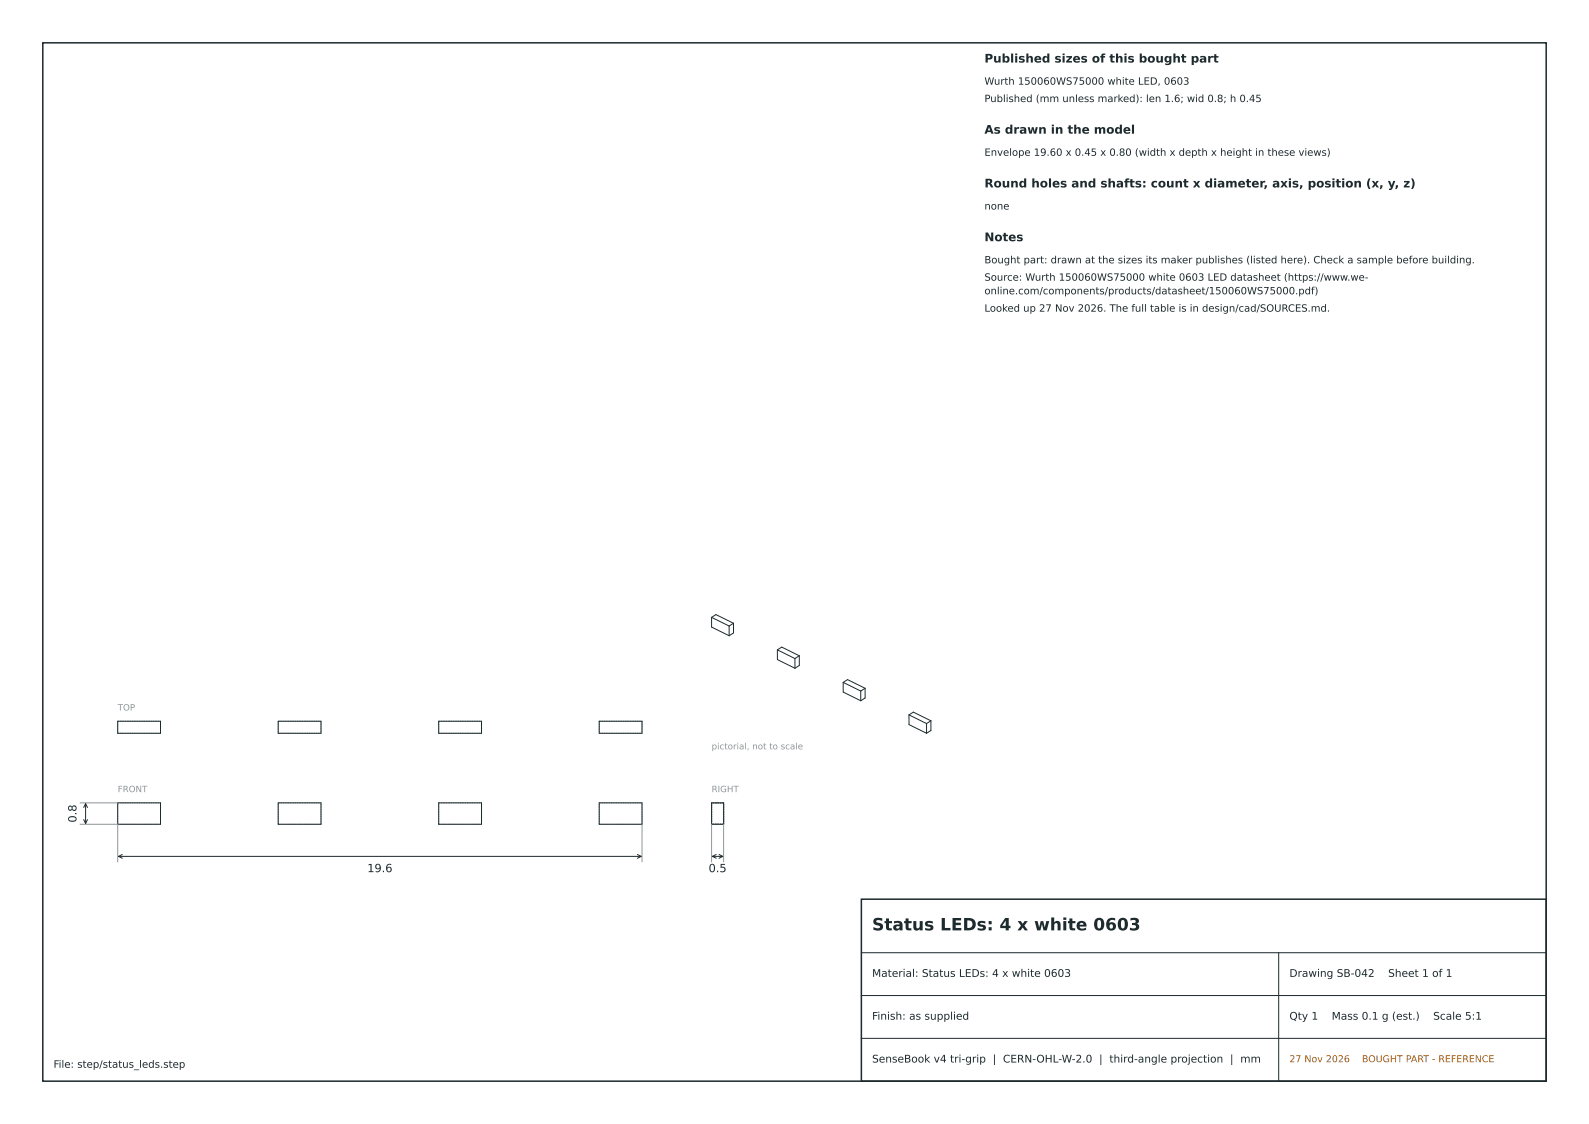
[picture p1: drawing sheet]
<svg xmlns="http://www.w3.org/2000/svg" width="297mm" height="210mm" viewBox="0 0 297 210" stroke-linecap="round" stroke-linejoin="round" font-family="sans-serif">
<defs><g id="words">
<text font-size="3.2" fill="#1d2a2e" x="163" y="173.8">Status LEDs: 4 x white 0603</text>
<g font-size="2.2" fill="#1d2a2e">
<text x="184" y="11.7">Published sizes of this bought part</text>
<text x="184" y="25">As drawn in the model</text>
<text x="184" y="35">Round holes and shafts: count x diameter, axis, position (x, y, z)</text>
<text x="184" y="45.1">Notes</text>
</g>
<g font-size="2.1" fill="#1d2a2e">
<text x="14.3" y="153.7" transform="rotate(-90 14.3 153.7)">0.8</text>
<text x="68.6" y="162.9">19.6</text>
<text x="132.4" y="162.9">0.5</text>
</g>
<g font-size="2" fill="#1d2a2e">
<text x="163" y="182.5">Material: Status LEDs: 4 x white 0603</text>
<text x="241" y="182.5">Drawing SB-042</text>
<text x="259.5" y="182.5">Sheet 1 of 1</text>
<text x="163" y="190.5">Finish: as supplied</text>
<text x="241" y="190.5">Qty 1</text>
<text x="248.9" y="190.5">Mass 0.1 g (est.)</text>
<text x="267.9" y="190.5">Scale 5:1</text>
<text x="163" y="198.5">SenseBook v4 tri-grip | CERN-OHL-W-2.0 | third-angle projection | mm</text>
</g>
<g font-size="1.9" fill="#1d2a2e">
<text x="184" y="15.8">Wurth 150060WS75000 white LED, 0603</text>
<text x="184" y="19.1">Published (mm unless marked): len 1.6; wid 0.8; h 0.45</text>
<text x="184" y="29.1">Envelope 19.60 x 0.45 x 0.80 (width x depth x height in these views)</text>
<text x="184" y="39.2">none</text>
<text x="184" y="49.2">Bought part: drawn at the sizes its maker publishes (listed here). Check a sample before building.</text>
<text x="184" y="52.4">Source: Wurth 150060WS75000 white 0603 LED datasheet (https://www.we-</text>
<text x="184" y="55">online.com/components/products/datasheet/150060WS75000.pdf)</text>
<text x="184" y="58.2">Looked up 27 Nov 2026. The full table is in design/cad/SOURCES.md.</text>
<text x="10" y="199.5">File: step/status_leds.step</text>
</g>
<g font-size="1.8" fill="#b0600f">
<text x="241" y="198.5">27 Nov 2026</text>
<text x="254.6" y="198.5">BOUGHT PART - REFERENCE</text>
</g>
<g font-size="1.6" fill="#8a979b">
<text x="22" y="132.7">TOP</text>
<text x="133" y="140">pictorial, not to scale</text>
<text x="22" y="148">FRONT</text>
<text x="133" y="148">RIGHT</text>
</g>
</g></defs>
<path d="M8 8h281v194h-281zM161 168h128v34h-128z" fill="none" stroke="#1d2a2e" stroke-width=".28"/>
<g fill="none" stroke="#8a979b" stroke-width=".19" stroke-dasharray=".3 .2" stroke-linecap="butt">
<path d="M22 134.7v2.3M22 134.7h8M22 137h8M30 134.7v2.3M52 134.7v2.3M52 134.7h8M52 137h8M60 134.7v2.3M82 134.7v2.3M82 134.7h8M82 137h8M90 134.7v2.3"/>
<path d="M112 134.7v2.3M112 134.7h8M112 137h8M120 134.7v2.3M22 154v-4M22 154h8M22 150h8M30 154v-4M52 154v-4M52 154h8M52 150h8M60 154v-4"/>
<path d="M82 154v-4M82 154h8M82 150h8M90 154v-4M112 154v-4M112 154h8M112 150h8M120 154v-4M133 154v-4M135.3 154v-4M135.3 150h-2.3M135.3 154h-2.3"/>
</g>
<g fill="none" stroke="#1d2a2e" stroke-width=".19">
<path d="M133 115.3l.8-.5 3.3 1.6M133 115.3v1.9l3.3 1.6M133 115.3l3.3 1.7M136.3 117v1.8M137.1 116.4v1.9l-.8 .5M137.1 116.4l-.8 .6M22 134.7h8v2.3h-8zM52 134.7h8v2.3h-8zM82 134.7h8v2.3h-8zM112 134.7h8v2.3h-8zM145.3 121.4l.8-.5 3.3 1.6M145.3 121.4v1.8l3.3 1.7"/>
<path d="M145.3 121.4l3.3 1.6M148.6 123v1.9M149.4 122.5v1.8l-.8 .6M149.4 122.5l-.8 .5M157.6 127.5l.8-.5 3.3 1.6M157.6 127.5v1.8l3.3 1.6M157.6 127.5l3.3 1.6M160.9 129.1v1.8M161.7 128.6v1.8l-.8 .5M161.7 128.6l-.8 .5M169.9 133.6v1.8l3.3 1.6M169.9 133.6l3.3 1.6"/>
<path d="M169.9 133.6l.8-.6 3.3 1.7M173.2 135.2v1.8M174 134.7v1.8l-.8 .5M174 134.7l-.8 .5M15.6 150.9l.4-.7 .4 .7M15.6 153.1l.4 .7 .4-.7M16 150.2v3.6M22 150h8v4h-8zM22.2 160h97.6M22.9 159.6l-.7 .4 .7 .4M52 150h8v4h-8zM82 150h8v4h-8z"/>
<path d="M112 150h8v4h-8zM119.1 159.6l.7 .4-.7 .4M133 150h2.3v4h-2.3zM133.2 160h1.9M133.9 159.6l-.7 .4 .7 .4M134.4 159.6l.7 .4-.7 .4M161 178h128M239 178v24M161 194h128M161 186h128"/>
</g>
<path d="M15 154h7v7M15 150h7M120 154v7M133 154v7M135.3 154v7" fill="none" stroke="#8a979b" stroke-width=".19"/>
<use href="#words"/>
</svg>
